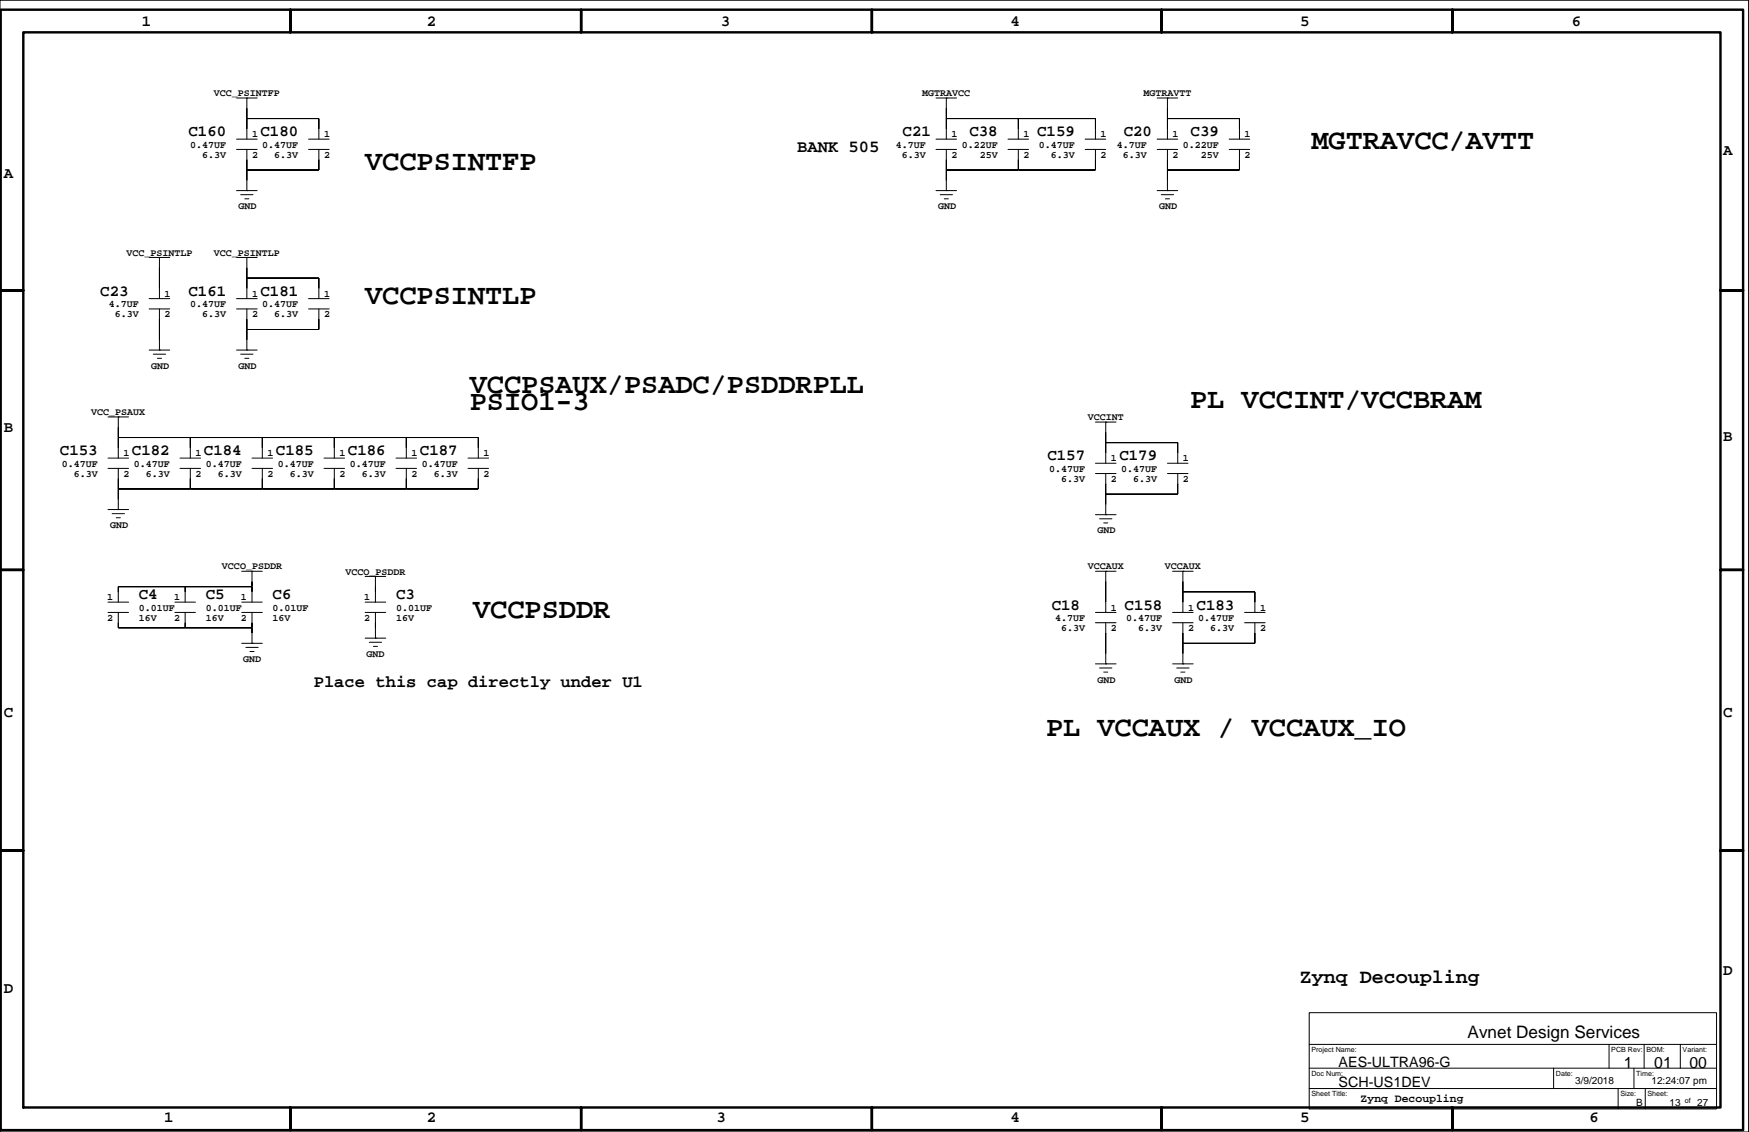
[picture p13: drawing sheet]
<svg xmlns="http://www.w3.org/2000/svg" width="432mm" height="279mm" viewBox="0 0 432 279" stroke-linecap="round" stroke-linejoin="round" font-family="sans-serif">
<defs><g id="words">
<g font-size="7.1">
<text x="90.1" y="42">VCCPSINTFP</text>
<text x="323.8" y="36.9">MGTRAVCC/AVTT</text>
<text x="90.1" y="75">VCCPSINTLP</text>
<text x="116" y="96.9">VCCPSAUX/PSADC/PSDDRPLL</text>
<text x="116" y="101.2">PSIO1-3</text>
<text x="293.8" y="100.6">PL VCCINT/VCCBRAM</text>
<text x="116.8" y="152.4">VCCPSDDR</text>
<text x="258.2" y="181.7">PL VCCAUX / VCCAUX_IO</text>
</g>
<text font-size="4.9" x="320.9" y="242.5">Zynq Decoupling</text>
<g font-size="4.2">
<text x="196.8" y="37.4">BANK 505</text>
<text x="77.5" y="169.5">Place this cap directly under U1</text>
<text x="362.3" y="256.2">Avnet Design Services</text>
</g>
<g font-size="3.9">
<text x="35" y="6.5">1</text>
<text x="105.4" y="6.5">2</text>
<text x="178" y="6.5">3</text>
<text x="249.5" y="6.5">4</text>
<text x="321" y="6.5">5</text>
<text x="388" y="6.5">6</text>
<text x="46.6" y="33.7">C160</text>
<text x="64.3" y="33.7">C180</text>
<text x="222.8" y="33.7">C21</text>
<text x="239.3" y="33.7">C38</text>
<text x="256.1" y="33.7">C159</text>
<text x="277.4" y="33.7">C20</text>
<text x="293.9" y="33.7">C39</text>
<text x="425.4" y="38.3">A</text>
<text x=".9" y="43.8">A</text>
<text x="24.8" y="73">C23</text>
<text x="46.6" y="73">C161</text>
<text x="64.3" y="73">C181</text>
<text x=".9" y="106.5">B</text>
<text x="14.8" y="112.4">C153</text>
<text x="32.6" y="112.4">C182</text>
<text x="50.4" y="112.4">C184</text>
<text x="68.1" y="112.4">C185</text>
<text x="85.9" y="112.4">C186</text>
<text x="103.7" y="112.4">C187</text>
<text x="258.6" y="113.6">C157</text>
<text x="276.4" y="113.6">C179</text>
<text x="425.4" y="108.7">B</text>
<text x="34.3" y="147.9">C4</text>
<text x="50.8" y="147.9">C5</text>
<text x="67.3" y="147.9">C6</text>
<text x="97.8" y="147.9">C3</text>
<text x="259.7" y="150.5">C18</text>
<text x="277.6" y="150.5">C158</text>
<text x="295.4" y="150.5">C183</text>
<text x=".9" y="176.9">C</text>
<text x="425.4" y="176.9">C</text>
<text x=".9" y="245.1">D</text>
<text x="425.4" y="240.7">D</text>
<text x="400.9" y="263.5">1</text>
<text x="408.4" y="263.5">01</text>
<text x="417.1" y="263.5">00</text>
<text x="40.5" y="277">1</text>
<text x="105.4" y="277">2</text>
<text x="176.9" y="277">3</text>
<text x="249.5" y="277">4</text>
<text x="321" y="277">5</text>
<text x="392.4" y="277">6</text>
</g>
<g font-size="3.5">
<text x="330.5" y="263.3">AES-ULTRA96-G</text>
<text x="330.5" y="268.3">SCH-US1DEV</text>
</g>
<text font-size="2.8" x="335.9" y="271.9">Zynq Decoupling</text>
<g font-size="2.5">
<text x="52.8" y="23.7">VCC_PSINTFP</text>
<text x="227.7" y="23.7">MGTRAVCC</text>
<text x="282.3" y="23.7">MGTRAVTT</text>
<text x="62.2" y="33.9">1</text>
<text x="80" y="33.9">1</text>
<text x="234.9" y="33.9">1</text>
<text x="252.7" y="33.9">1</text>
<text x="271.7" y="33.9">1</text>
<text x="289.5" y="33.9">1</text>
<text x="307.3" y="33.9">1</text>
<text x="47" y="36.4">0.47UF</text>
<text x="49.9" y="39">6.3V</text>
<text x="62.2" y="39">2</text>
<text x="64.8" y="36.4">0.47UF</text>
<text x="67.7" y="39">6.3V</text>
<text x="80" y="39">2</text>
<text x="221.1" y="36.4">4.7UF</text>
<text x="222.6" y="39">6.3V</text>
<text x="234.9" y="39">2</text>
<text x="237.4" y="36.4">0.22UF</text>
<text x="241.9" y="39">25V</text>
<text x="252.7" y="39">2</text>
<text x="256.5" y="36.4">0.47UF</text>
<text x="259.4" y="39">6.3V</text>
<text x="271.7" y="39">2</text>
<text x="275.7" y="36.4">4.7UF</text>
<text x="277.2" y="39">6.3V</text>
<text x="289.5" y="39">2</text>
<text x="292" y="36.4">0.22UF</text>
<text x="296.5" y="39">25V</text>
<text x="307.3" y="39">2</text>
<text x="58.9" y="51.7">GND</text>
<text x="231.6" y="51.7">GND</text>
<text x="286.2" y="51.7">GND</text>
<text x="31.2" y="63.1">VCC_PSINTLP</text>
<text x="52.8" y="63.1">VCC_PSINTLP</text>
<text x="26.9" y="75.8">4.7UF</text>
<text x="40.6" y="73.3">1</text>
<text x="47" y="75.8">0.47UF</text>
<text x="62.2" y="73.3">1</text>
<text x="64.8" y="75.8">0.47UF</text>
<text x="80" y="73.3">1</text>
<text x="28.4" y="78.3">6.3V</text>
<text x="40.6" y="78.3">2</text>
<text x="49.9" y="78.3">6.3V</text>
<text x="62.2" y="78.3">2</text>
<text x="67.7" y="78.3">6.3V</text>
<text x="80" y="78.3">2</text>
<text x="37.3" y="91">GND</text>
<text x="58.9" y="91">GND</text>
<text x="22.5" y="102.5">VCC_PSAUX</text>
<text x="268.5" y="103.7">VCCINT</text>
<text x="30.5" y="112.6">1</text>
<text x="48.2" y="112.6">1</text>
<text x="66" y="112.6">1</text>
<text x="83.8" y="112.6">1</text>
<text x="101.6" y="112.6">1</text>
<text x="119.4" y="112.6">1</text>
<text x="274.3" y="113.9">1</text>
<text x="292" y="113.9">1</text>
<text x="15.2" y="115.2">0.47UF</text>
<text x="18.2" y="117.7">6.3V</text>
<text x="30.5" y="117.7">2</text>
<text x="33" y="115.2">0.47UF</text>
<text x="36" y="117.7">6.3V</text>
<text x="48.2" y="117.7">2</text>
<text x="50.8" y="115.2">0.47UF</text>
<text x="53.7" y="117.7">6.3V</text>
<text x="66" y="117.7">2</text>
<text x="68.6" y="115.2">0.47UF</text>
<text x="71.5" y="117.7">6.3V</text>
<text x="83.8" y="117.7">2</text>
<text x="86.3" y="115.2">0.47UF</text>
<text x="89.3" y="117.7">6.3V</text>
<text x="101.6" y="117.7">2</text>
<text x="104.1" y="115.2">0.47UF</text>
<text x="107.1" y="117.7">6.3V</text>
<text x="119.4" y="117.7">2</text>
<text x="259" y="116.4">0.47UF</text>
<text x="262" y="119">6.3V</text>
<text x="274.3" y="119">2</text>
<text x="276.8" y="116.4">0.47UF</text>
<text x="279.8" y="119">6.3V</text>
<text x="292" y="119">2</text>
<text x="27.2" y="130.4">GND</text>
<text x="271" y="131.7">GND</text>
<text x="54.8" y="140.6">VCCO_PSDDR</text>
<text x="85.3" y="141.8">VCCO_PSDDR</text>
<text x="268.5" y="140.6">VCCAUX</text>
<text x="287.6" y="140.6">VCCAUX</text>
<text x="26.5" y="148.2">1</text>
<text x="43" y="148.2">1</text>
<text x="59.5" y="148.2">1</text>
<text x="89.9" y="148.2">1</text>
<text x="26.5" y="153.3">2</text>
<text x="34.3" y="153.3">16V</text>
<text x="34.3" y="150.7">0.01UF</text>
<text x="43" y="153.3">2</text>
<text x="50.8" y="150.7">0.01UF</text>
<text x="50.8" y="153.3">16V</text>
<text x="59.5" y="153.3">2</text>
<text x="67.3" y="153.3">16V</text>
<text x="67.3" y="150.7">0.01UF</text>
<text x="89.9" y="153.3">2</text>
<text x="97.8" y="150.7">0.01UF</text>
<text x="97.8" y="153.3">16V</text>
<text x="260.5" y="153.3">4.7UF</text>
<text x="262" y="155.8">6.3V</text>
<text x="274.3" y="150.7">1</text>
<text x="274.3" y="155.8">2</text>
<text x="278.1" y="153.3">0.47UF</text>
<text x="281" y="155.8">6.3V</text>
<text x="293.3" y="155.8">2</text>
<text x="293.3" y="150.7">1</text>
<text x="295.8" y="153.3">0.47UF</text>
<text x="298.8" y="155.8">6.3V</text>
<text x="311.1" y="155.8">2</text>
<text x="311.1" y="150.7">1</text>
<text x="60" y="163.4">GND</text>
<text x="90.5" y="162.1">GND</text>
<text x="271" y="168.5">GND</text>
<text x="290" y="168.5">GND</text>
<text x="388.9" y="267.7">3/9/2018</text>
<text x="407.7" y="267.7">12:24:07 pm</text>
<text x="404" y="273">B</text>
<text x="412.2" y="273">13</text>
<text x="419" y="273">27</text>
</g>
<g font-size="1.8">
<text x="323.8" y="259.7">Project Name:</text>
<text x="397.8" y="259.7">PCB Rev:</text>
<text x="406.5" y="259.7">BOM:</text>
<text x="415.4" y="259.7">Variant:</text>
<text x="323.8" y="265.6">Doc Num:</text>
<text x="384.1" y="265.6">Date:</text>
<text x="404" y="265.6">Time:</text>
<text x="323.8" y="270.6">Sheet Title:</text>
<text x="400" y="270.6">Size:</text>
<text x="406.7" y="270.6">Sheet:</text>
<text x="416" y="272.3">of</text>
</g>
</g></defs>
<g fill="none" stroke="#000" stroke-width=".25">
<path d="M0 .1h431.7v279.3h-431.7zM58.4 36.9h5.1M58.4 34.3h5.1M58.4 24.2h5.1M60.9 24.2h.1M60.9 24.2v2.5M60.9 31.8v2.5M60.9 36.9v2.5M76.2 36.9h5.1M76.2 34.3h5.1M78.7 31.8v2.5M78.7 36.9v2.5"/>
<path d="M231.1 36.9h5.1M231.1 34.3h5.1M231.1 24.2h5.1M233.6 24.2h.1M233.6 24.2v2.5M233.6 31.8v2.5M233.6 36.9v2.5M248.9 36.9h5M248.9 34.3h5M251.4 31.8v2.5M251.4 36.9v2.5M267.9 36.9h5.1"/>
<path d="M267.9 34.3h5.1M270.4 31.8v2.5M270.4 36.9v2.5M285.7 36.9h5.1M285.7 34.3h5.1M285.7 24.2h5.1M288.2 24.2h.1M288.2 24.2v2.5M288.2 31.8v2.5M288.2 36.9v2.5M303.5 36.9h5M303.5 34.3h5"/>
<path d="M306 31.8v2.5M306 36.9v2.5M58.4 47h5.1M59.4 48.1h3.1M60.4 49.1h1.1M60.9 47h.1M60.9 44.5v2.5M231.1 47h5.1M232.1 48.1h3.1M233.1 49.1h1M233.6 47h.1M233.6 44.5v2.5"/>
<path d="M285.7 47h5.1M286.7 48.1h3M287.7 49.1h1M288.2 47h.1M288.2 44.5v2.5M36.8 76.2h5.1M36.8 73.7h5.1M36.8 63.5h5.1M39.4 63.5h.1M39.4 63.5v2.6M39.4 71.2v2.5M39.4 76.2v2.6"/>
<path d="M58.4 76.2h5.1M58.4 73.7h5.1M58.4 63.5h5.1M60.9 63.5h.1M60.9 63.5v2.6M60.9 71.2v2.5M60.9 76.2v2.6M76.2 76.2h5.1M76.2 73.7h5.1M78.7 71.2v2.5M78.7 76.2v2.6M36.8 86.4h5.1"/>
<path d="M37.8 87.4h3.1M38.9 88.4h1M39.4 86.4h.1M39.4 83.9v2.5M58.4 86.4h5.1M59.4 87.4h3.1M60.4 88.4h1.1M60.9 86.4h.1M60.9 83.9v2.5M26.7 115.6h5M26.7 113.1h5M26.7 102.9h5"/>
<path d="M29.2 102.9h.1M29.2 102.9v2.5M29.2 110.5v2.6M29.2 115.6v2.5M44.4 115.6h5.1M44.4 113.1h5.1M47 110.5v2.6M47 115.6v2.5M62.2 115.6h5.1M62.2 113.1h5.1M64.8 110.5v2.6M64.8 115.6v2.5"/>
<path d="M80 115.6h5.1M80 113.1h5.1M82.5 110.5v2.6M82.5 115.6v2.5M97.8 115.6h5M97.8 113.1h5M100.3 110.5v2.6M100.3 115.6v2.5M115.5 115.6h5.1M115.5 113.1h5.1M118.1 110.5v2.6M118.1 115.6v2.5"/>
<path d="M270.4 104.2h5.1M270.4 116.9h5.1M270.4 114.3h5.1M273 104.2h.1M273 104.2v2.5M273 111.8v2.5M273 116.9v2.5M288.2 116.9h5.1M288.2 114.3h5.1M290.8 111.8v2.5M290.8 116.9v2.5M26.7 125.8h5"/>
<path d="M27.7 126.8h3M28.7 127.8h1M29.2 125.8h.1M29.2 123.2v2.6M270.4 127h5.1M271.5 128.1h3M272.5 129.1h1M273 127h.1M273 124.5v2.5M26.7 151.2h5M26.7 148.6h5M29.2 146.1v2.5"/>
<path d="M29.2 151.2v2.5M43.2 151.2h5M43.2 148.6h5M45.7 146.1v2.5M45.7 151.2v2.5M59.7 141h5.1M59.7 158.8h5.1M59.7 151.2h5.1M59.7 148.6h5.1M60.7 159.8h3M62.2 141h.1M62.2 158.8h.1"/>
<path d="M62.2 141v2.5M62.2 146.1v2.5M62.2 151.2v2.5M62.2 156.2v2.6M90.1 142.3h5.1M90.1 157.5h5.1M90.1 151.2h5.1M90.1 148.6h5.1M91.2 158.5h3M92.2 159.5h1M92.7 142.3h.1M92.7 157.5h.1"/>
<path d="M92.7 142.3v2.5M92.7 146.1v2.5M92.7 151.2v2.5M92.7 155v2.5M270.4 141h5.1M270.4 151.2h5.1M270.4 153.7h5.1M273 141h.1M273 141v2.5M273 148.6v2.6M273 153.7v2.5M289.5 141h5.1"/>
<path d="M289.5 151.2h5.1M289.5 153.7h5.1M292 141h.1M292 141v2.5M292 148.6v2.6M292 153.7v2.5M307.3 151.2h5M307.3 153.7h5M309.8 148.6v2.6M309.8 153.7v2.5M61.7 160.8h1M270.4 163.9h5.1"/>
<path d="M271.5 164.9h3M272.5 165.9h1M273 163.9h.1M273 161.3v2.6M289.5 163.9h5.1M290.5 164.9h3.1M291.5 165.9h1M292 163.9h.1M292 161.3v2.6M323.2 250h100.6v23.7h-100.6zM323.2 257.8h100.6M397.3 257.8v5.8"/>
<path d="M405.9 257.8v5.8M414.8 257.8v5.8M323.2 268.7h100.6M323.2 263.6h100.6M383.6 263.6v5.1M399.5 268.7v5M403.4 263.6v5.1M406.2 268.7v5"/>
</g>
<g fill="#000" stroke="#000" stroke-width=".25">
<path d="M60.9 29.3v2.5z" fill-rule="evenodd"/>
<path d="M60.9 26.7v2.6z" fill-rule="evenodd"/>
<path d="M60.9 39.4v2.6z" fill-rule="evenodd"/>
<path d="M60.9 29.3h17.8z" fill-rule="evenodd"/>
<path d="M78.7 29.3v2.5z" fill-rule="evenodd"/>
<path d="M78.7 39.4v2.6z" fill-rule="evenodd"/>
<path d="M233.6 39.4v2.6z" fill-rule="evenodd"/>
<path d="M233.6 26.7v2.6z" fill-rule="evenodd"/>
<path d="M233.6 29.3v2.5z" fill-rule="evenodd"/>
<path d="M251.4 39.4v2.6z" fill-rule="evenodd"/>
<path d="M251.4 29.3v2.5z" fill-rule="evenodd"/>
<path d="M233.6 29.3h17.8z" fill-rule="evenodd"/>
<path d="M270.4 39.4v2.6z" fill-rule="evenodd"/>
<path d="M270.4 29.3v2.5z" fill-rule="evenodd"/>
<path d="M251.4 29.3h19z" fill-rule="evenodd"/>
<path d="M288.2 39.4v2.6z" fill-rule="evenodd"/>
<path d="M288.2 29.3v2.5z" fill-rule="evenodd"/>
<path d="M288.2 26.7v2.6z" fill-rule="evenodd"/>
<path d="M306 39.4v2.6z" fill-rule="evenodd"/>
<path d="M288.2 29.3h17.8z" fill-rule="evenodd"/>
<path d="M306 29.3v2.5z" fill-rule="evenodd"/>
<path d="M60.9 42v2.5z" fill-rule="evenodd"/>
<path d="M60.9 42h17.8z" fill-rule="evenodd"/>
<path d="M233.6 42v2.5z" fill-rule="evenodd"/>
<path d="M233.6 42h17.8z" fill-rule="evenodd"/>
<path d="M251.4 42h19z" fill-rule="evenodd"/>
<path d="M288.2 42v2.5z" fill-rule="evenodd"/>
<path d="M288.2 42h17.8z" fill-rule="evenodd"/>
<path d="M39.4 66.1v5.1z" fill-rule="evenodd"/>
<path d="M39.4 78.8v5.1z" fill-rule="evenodd"/>
<path d="M60.9 68.6v2.6z" fill-rule="evenodd"/>
<path d="M60.9 66.1v2.5z" fill-rule="evenodd"/>
<path d="M60.9 78.8v2.5z" fill-rule="evenodd"/>
<path d="M78.7 68.6v2.6z" fill-rule="evenodd"/>
<path d="M60.9 68.6h17.8z" fill-rule="evenodd"/>
<path d="M78.7 78.8v2.5z" fill-rule="evenodd"/>
<path d="M60.9 81.3v2.6z" fill-rule="evenodd"/>
<path d="M60.9 81.3h17.8z" fill-rule="evenodd"/>
<path d="M29.2 108v2.5z" fill-rule="evenodd"/>
<path d="M29.2 105.4v2.6z" fill-rule="evenodd"/>
<path d="M29.2 118.1v2.6z" fill-rule="evenodd"/>
<path d="M29.2 108h17.8z" fill-rule="evenodd"/>
<path d="M47 108v2.5z" fill-rule="evenodd"/>
<path d="M47 118.1v2.6z" fill-rule="evenodd"/>
<path d="M64.8 108v2.5z" fill-rule="evenodd"/>
<path d="M47 108h17.8z" fill-rule="evenodd"/>
<path d="M64.8 118.1v2.6z" fill-rule="evenodd"/>
<path d="M64.8 108h17.7z" fill-rule="evenodd"/>
<path d="M82.5 108v2.5z" fill-rule="evenodd"/>
<path d="M82.5 118.1v2.6z" fill-rule="evenodd"/>
<path d="M100.3 108v2.5z" fill-rule="evenodd"/>
<path d="M82.5 108h17.8z" fill-rule="evenodd"/>
<path d="M100.3 118.1v2.6z" fill-rule="evenodd"/>
<path d="M118.1 108v2.5z" fill-rule="evenodd"/>
<path d="M100.3 108h17.8z" fill-rule="evenodd"/>
<path d="M118.1 118.1v2.6z" fill-rule="evenodd"/>
<path d="M273 109.3v2.5z" fill-rule="evenodd"/>
<path d="M273 106.7v2.6z" fill-rule="evenodd"/>
<path d="M273 119.4v2.6z" fill-rule="evenodd"/>
<path d="M273 109.3h17.8z" fill-rule="evenodd"/>
<path d="M290.8 109.3v2.5z" fill-rule="evenodd"/>
<path d="M290.8 119.4v2.6z" fill-rule="evenodd"/>
<path d="M29.2 120.7v2.5z" fill-rule="evenodd"/>
<path d="M29.2 120.7h17.8z" fill-rule="evenodd"/>
<path d="M47 120.7h17.8z" fill-rule="evenodd"/>
<path d="M64.8 120.7h17.7z" fill-rule="evenodd"/>
<path d="M82.5 120.7h17.8z" fill-rule="evenodd"/>
<path d="M100.3 120.7h17.8z" fill-rule="evenodd"/>
<path d="M273 122v2.5z" fill-rule="evenodd"/>
<path d="M273 122h17.8z" fill-rule="evenodd"/>
<path d="M29.2 144.8v1.3z" fill-rule="evenodd"/>
<path d="M29.2 153.7v1.3z" fill-rule="evenodd"/>
<path d="M45.7 144.8v1.3z" fill-rule="evenodd"/>
<path d="M29.2 144.8h16.5z" fill-rule="evenodd"/>
<path d="M45.7 153.7v1.3z" fill-rule="evenodd"/>
<path d="M29.2 155h16.5z" fill-rule="evenodd"/>
<path d="M62.2 144.8v1.3z" fill-rule="evenodd"/>
<path d="M62.2 143.5v1.3z" fill-rule="evenodd"/>
<path d="M45.7 144.8h16.5z" fill-rule="evenodd"/>
<path d="M62.2 155v1.2z" fill-rule="evenodd"/>
<path d="M62.2 153.7v1.3z" fill-rule="evenodd"/>
<path d="M45.7 155h16.5z" fill-rule="evenodd"/>
<path d="M92.7 144.8v1.3z" fill-rule="evenodd"/>
<path d="M92.7 153.7v1.3z" fill-rule="evenodd"/>
<path d="M273 143.5v5.1z" fill-rule="evenodd"/>
<path d="M273 156.2v5.1z" fill-rule="evenodd"/>
<path d="M292 146.1v2.5z" fill-rule="evenodd"/>
<path d="M292 143.5v2.6z" fill-rule="evenodd"/>
<path d="M292 158.8v2.5z" fill-rule="evenodd"/>
<path d="M292 156.2v2.6z" fill-rule="evenodd"/>
<path d="M292 146.1h17.8z" fill-rule="evenodd"/>
<path d="M309.8 146.1v2.5z" fill-rule="evenodd"/>
<path d="M292 158.8h17.8z" fill-rule="evenodd"/>
<path d="M309.8 156.2v2.6z" fill-rule="evenodd"/>
</g>
<path d="M.2 2.4h430.1v276.5h-430.1zM5.8 8h65.9v-5.6v5.6h71.8v-5.6v5.6h71.8v-5.6v5.6h71.5v-5.6v5.6h71.8v-5.6v5.6h66.2v63.7h5.5h-5.5v69h5.5h-5.5v69.2h5.5h-5.5v63.4h-66.2v5.6v-5.6h-71.8v5.6v-5.6h-71.5v5.6v-5.6h-71.8v5.6v-5.6h-71.8v5.6v-5.6h-65.9v-63.4h-5.6h5.6v-69.2h-5.6h5.6v-69h-5.6h5.6z" fill="none" stroke="#000" stroke-width=".6"/>
<use href="#words"/>
</svg>
